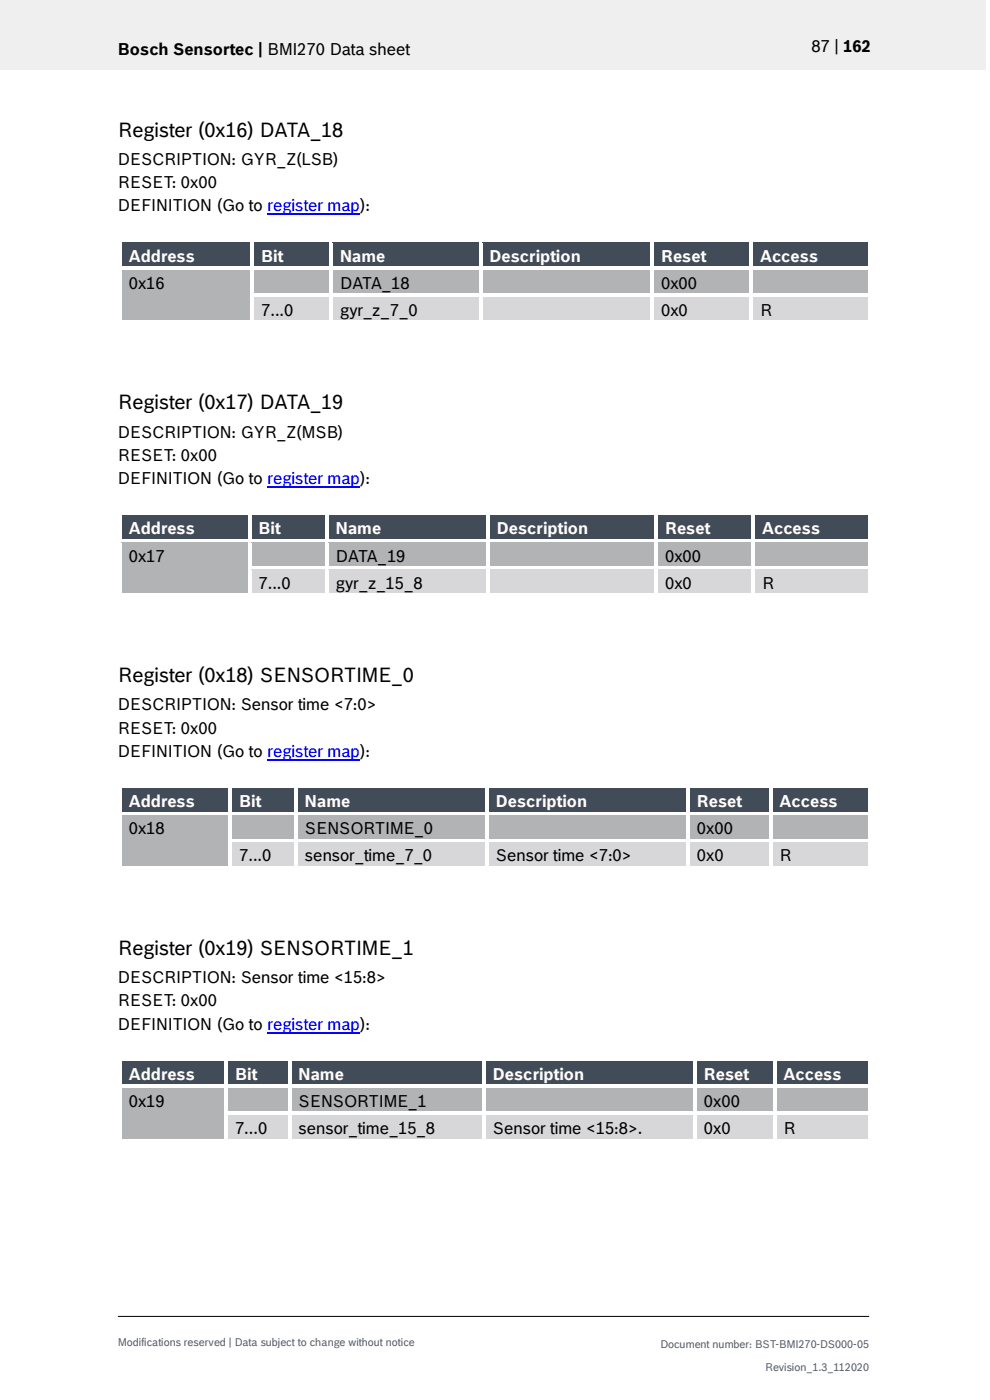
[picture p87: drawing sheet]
<svg xmlns="http://www.w3.org/2000/svg" width="210mm" height="297mm" viewBox="0 0 210 297" stroke-linecap="round" stroke-linejoin="round" font-family="sans-serif">
<defs><g id="words">
<g font-size="4.2">
<text x="25" y="29">Register (0x16) DATA_18</text>
<text x="25" y="86.8">Register (0x17) DATA_19</text>
<text x="25" y="144.7">Register (0x18) SENSORTIME_0</text>
<text x="25" y="202.6">Register (0x19) SENSORTIME_1</text>
</g>
<g font-size="3.5">
<text x="25" y="11.6">Bosch Sensortec | BMI270 Data sheet</text>
<text x="172.1" y="11">87 | 162</text>
<text x="25" y="35">DESCRIPTION: GYR_Z(LSB)</text>
<text x="25" y="39.9">RESET: 0x00</text>
<text x="25" y="44.8">DEFINITION (Go to register map):</text>
<text x="27.3" y="61.3">0x16</text>
<text x="72.2" y="61.3">DATA_18</text>
<text x="140.2" y="61.3">0x00</text>
<text x="55.4" y="67">7...0</text>
<text x="72.2" y="67">gyr_z_7_0</text>
<text x="140.2" y="67">0x0</text>
<text x="161.2" y="67">R</text>
<text x="25" y="92.8">DESCRIPTION: GYR_Z(MSB)</text>
<text x="25" y="97.8">RESET: 0x00</text>
<text x="25" y="102.7">DEFINITION (Go to register map):</text>
<text x="27.3" y="119.1">0x17</text>
<text x="71.3" y="119.1">DATA_19</text>
<text x="141.1" y="119.1">0x00</text>
<text x="54.9" y="124.9">7...0</text>
<text x="71.3" y="124.9">gyr_z_15_8</text>
<text x="141.1" y="124.9">0x0</text>
<text x="161.7" y="124.9">R</text>
<text x="25" y="150.7">DESCRIPTION: Sensor time &lt;7:0&gt;</text>
<text x="25" y="155.6">RESET: 0x00</text>
<text x="25" y="160.6">DEFINITION (Go to register map):</text>
<text x="27.3" y="177">0x18</text>
<text x="64.7" y="177">SENSORTIME_0</text>
<text x="147.9" y="177">0x00</text>
<text x="50.8" y="182.7">7...0</text>
<text x="64.7" y="182.7">sensor_time_7_0</text>
<text x="105.2" y="182.7">Sensor time &lt;7:0&gt;</text>
<text x="147.9" y="182.7">0x0</text>
<text x="165.4" y="182.7">R</text>
<text x="25" y="208.6">DESCRIPTION: Sensor time &lt;15:8&gt;</text>
<text x="25" y="213.5">RESET: 0x00</text>
<text x="25" y="218.4">DEFINITION (Go to register map):</text>
<text x="27.3" y="234.9">0x19</text>
<text x="63.3" y="234.9">SENSORTIME_1</text>
<text x="149.3" y="234.9">0x00</text>
<text x="49.9" y="240.6">7...0</text>
<text x="63.3" y="240.6">sensor_time_15_8</text>
<text x="104.6" y="240.6">Sensor time &lt;15:8&gt;.</text>
<text x="149.3" y="240.6">0x0</text>
<text x="166.2" y="240.6">R</text>
</g>
<g font-size="3.5" fill="#fff">
<text x="27.3" y="55.5">Address</text>
<text x="55.4" y="55.5">Bit</text>
<text x="72.2" y="55.5">Name</text>
<text x="103.9" y="55.5">Description</text>
<text x="140.2" y="55.5">Reset</text>
<text x="161.2" y="55.5">Access</text>
<text x="27.3" y="113.4">Address</text>
<text x="54.9" y="113.4">Bit</text>
<text x="71.3" y="113.4">Name</text>
<text x="105.4" y="113.4">Description</text>
<text x="141.1" y="113.4">Reset</text>
<text x="161.7" y="113.4">Access</text>
<text x="27.3" y="171.3">Address</text>
<text x="50.8" y="171.3">Bit</text>
<text x="64.7" y="171.3">Name</text>
<text x="105.2" y="171.3">Description</text>
<text x="147.9" y="171.3">Reset</text>
<text x="165.4" y="171.3">Access</text>
<text x="27.3" y="229.1">Address</text>
<text x="49.9" y="229.1">Bit</text>
<text x="63.3" y="229.1">Name</text>
<text x="104.6" y="229.1">Description</text>
<text x="149.3" y="229.1">Reset</text>
<text x="166.2" y="229.1">Access</text>
</g>
<g font-size="2.3" fill="#535f6b">
<text x="25" y="285.6">Modifications reserved | Data subject to change without notice</text>
<text x="140.1" y="286">Document number: BST-BMI270-DS000-05</text>
<text x="162.3" y="290.9">Revision_1.3_112020</text>
</g>
</g></defs>
<path d="M-.1 0h209.2v14.8h-209.2z" fill-rule="evenodd" fill="#efeff0"/>
<path d="M25 279.3h159.4" fill="none" stroke="#000" stroke-width=".21"/>
<path d="M56.7 45.5h19.7" fill="none" stroke="#00f" stroke-width=".25"/>
<g fill="#424c58">
<path d="M25.8 51.6h27.3v4.9h-27.3z" fill-rule="evenodd"/>
<path d="M27.3 51.6h24.3v4.9h-24.3z" fill-rule="evenodd"/>
<path d="M53.9 51.6h16v4.9h-16z" fill-rule="evenodd"/>
<path d="M55.4 51.6h12.9v4.9h-12.9z" fill-rule="evenodd"/>
<path d="M70.6 51.6h31v4.9h-31z" fill-rule="evenodd"/>
<path d="M72.2 51.6h27.9v4.9h-27.9z" fill-rule="evenodd"/>
<path d="M102.4 51.6h35.5v4.9h-35.5z" fill-rule="evenodd"/>
<path d="M103.9 51.6h32.5v4.9h-32.5z" fill-rule="evenodd"/>
<path d="M138.7 51.6h20.2v4.9h-20.2z" fill-rule="evenodd"/>
<path d="M140.2 51.6h17.2v4.9h-17.2z" fill-rule="evenodd"/>
<path d="M159.7 51.6h24.5v4.9h-24.5z" fill-rule="evenodd"/>
<path d="M161.2 51.6h21.5v4.9h-21.5z" fill-rule="evenodd"/>
</g>
<g fill="#fff">
<path d="M25.1 50.8h.7v.8h-.7z" fill-rule="evenodd"/>
<path d="M25.1 50.8h.7v.7h-.7z" fill-rule="evenodd"/>
<path d="M25.8 50.8h27.3v.7h-27.3z" fill-rule="evenodd"/>
</g>
<path d="M25.8 51.5h27.3" fill="none" stroke="#424c58" stroke-width=".21"/>
<g fill="#fff">
<path d="M53.1 51.5l.8 .1z" fill-rule="evenodd"/>
<path d="M53.1 50.8h.8v.7h-.8z" fill-rule="evenodd"/>
<path d="M53.9 50.8h16v.7h-16z" fill-rule="evenodd"/>
</g>
<path d="M53.9 51.5h16" fill="none" stroke="#424c58" stroke-width=".21"/>
<g fill="#fff">
<path d="M69.9 51.5l.7 .1z" fill-rule="evenodd"/>
<path d="M69.9 50.8h.7v.7h-.7z" fill-rule="evenodd"/>
<path d="M70.6 50.8h31v.7h-31z" fill-rule="evenodd"/>
</g>
<path d="M70.6 51.5h31" fill="none" stroke="#424c58" stroke-width=".21"/>
<g fill="#fff">
<path d="M101.6 51.5l.8 .1z" fill-rule="evenodd"/>
<path d="M101.6 50.8h.8v.7h-.8z" fill-rule="evenodd"/>
<path d="M102.4 50.8h35.5v.7h-35.5z" fill-rule="evenodd"/>
</g>
<path d="M102.4 51.5h35.5" fill="none" stroke="#424c58" stroke-width=".21"/>
<g fill="#fff">
<path d="M137.9 51.5l.8 .1z" fill-rule="evenodd"/>
<path d="M137.9 50.8h.8v.7h-.8z" fill-rule="evenodd"/>
<path d="M138.7 50.8h20.3v.7h-20.3z" fill-rule="evenodd"/>
</g>
<path d="M138.7 51.5h20.3" fill="none" stroke="#424c58" stroke-width=".21"/>
<g fill="#fff">
<path d="M159 51.5l.8 .1z" fill-rule="evenodd"/>
<path d="M159 50.8h.8v.7h-.8z" fill-rule="evenodd"/>
<path d="M159.8 50.8h24.5v.7h-24.5z" fill-rule="evenodd"/>
</g>
<path d="M159.8 51.5h24.5" fill="none" stroke="#424c58" stroke-width=".21"/>
<g fill="#fff">
<path d="M184.3 50.8h.7v.8h-.7z" fill-rule="evenodd"/>
<path d="M184.3 50.8h.7v.7h-.7z" fill-rule="evenodd"/>
<path d="M25.1 51.6h.7v4.9h-.7z" fill-rule="evenodd"/>
<path d="M53.1 51.6h.8v4.9h-.8z" fill-rule="evenodd"/>
<path d="M69.9 51.6h.7v4.9h-.7z" fill-rule="evenodd"/>
<path d="M101.6 51.6h.8v4.9h-.8z" fill-rule="evenodd"/>
<path d="M137.9 51.6h.8v4.9h-.8z" fill-rule="evenodd"/>
<path d="M159 51.6h.8v4.9h-.8z" fill-rule="evenodd"/>
<path d="M184.3 51.6h.7v4.9h-.7z" fill-rule="evenodd"/>
</g>
<g fill="#b2b3b5">
<path d="M25.8 57.3h27.3v10.7h-27.3z" fill-rule="evenodd"/>
<path d="M27.3 57.3h24.3v4.9h-24.3z" fill-rule="evenodd"/>
<path d="M53.9 57.3h16v4.9h-16z" fill-rule="evenodd"/>
<path d="M55.4 57.3h12.9v4.9h-12.9z" fill-rule="evenodd"/>
<path d="M70.6 57.3h31v4.9h-31z" fill-rule="evenodd"/>
<path d="M72.2 57.3h27.9v4.9h-27.9z" fill-rule="evenodd"/>
<path d="M102.4 57.3h35.5v4.9h-35.5z" fill-rule="evenodd"/>
<path d="M103.9 57.3h32.5v4.9h-32.5z" fill-rule="evenodd"/>
<path d="M138.7 57.3h20.2v4.9h-20.2z" fill-rule="evenodd"/>
<path d="M140.2 57.3h17.2v4.9h-17.2z" fill-rule="evenodd"/>
<path d="M159.7 57.3h24.5v4.9h-24.5z" fill-rule="evenodd"/>
<path d="M161.2 57.3h21.5v4.9h-21.5z" fill-rule="evenodd"/>
</g>
<g fill="#fff">
<path d="M25.1 56.5h.7v.8h-.7z" fill-rule="evenodd"/>
<path d="M25.8 56.5h27.3v.8h-27.3z" fill-rule="evenodd"/>
</g>
<path d="M25.8 57.3h27.3" fill="none" stroke="#b2b3b5" stroke-width=".21"/>
<g fill="#fff">
<path d="M53.1 56.5h.8v.8h-.8z" fill-rule="evenodd"/>
<path d="M53.9 56.5h16v.8h-16z" fill-rule="evenodd"/>
</g>
<path d="M53.9 57.3h16" fill="none" stroke="#b2b3b5" stroke-width=".21"/>
<g fill="#fff">
<path d="M69.9 56.5h.7v.8h-.7z" fill-rule="evenodd"/>
<path d="M70.6 56.5h31v.8h-31z" fill-rule="evenodd"/>
</g>
<path d="M70.6 57.3h31" fill="none" stroke="#b2b3b5" stroke-width=".21"/>
<g fill="#fff">
<path d="M101.6 56.5h.8v.8h-.8z" fill-rule="evenodd"/>
<path d="M102.4 56.5h35.5v.8h-35.5z" fill-rule="evenodd"/>
</g>
<path d="M102.4 57.3h35.5" fill="none" stroke="#b2b3b5" stroke-width=".21"/>
<g fill="#fff">
<path d="M137.9 56.5h.8v.8h-.8z" fill-rule="evenodd"/>
<path d="M138.7 56.5h20.3v.8h-20.3z" fill-rule="evenodd"/>
</g>
<path d="M138.7 57.3h20.3" fill="none" stroke="#b2b3b5" stroke-width=".21"/>
<g fill="#fff">
<path d="M159 56.5h.8v.8h-.8z" fill-rule="evenodd"/>
<path d="M159.8 56.5h24.5v.8h-24.5z" fill-rule="evenodd"/>
</g>
<path d="M159.8 57.3h24.5" fill="none" stroke="#b2b3b5" stroke-width=".21"/>
<g fill="#fff">
<path d="M184.3 56.5h.7v.8h-.7z" fill-rule="evenodd"/>
<path d="M25.1 57.3h.7v4.9h-.7z" fill-rule="evenodd"/>
<path d="M53.1 57.3h.8v4.9h-.8z" fill-rule="evenodd"/>
<path d="M69.9 57.3h.7v4.9h-.7z" fill-rule="evenodd"/>
<path d="M101.6 57.3h.8v4.9h-.8z" fill-rule="evenodd"/>
<path d="M137.9 57.3h.8v4.9h-.8z" fill-rule="evenodd"/>
<path d="M159 57.3h.8v4.9h-.8z" fill-rule="evenodd"/>
<path d="M184.3 57.3h.7v4.9h-.7z" fill-rule="evenodd"/>
</g>
<g fill="#d7d7da">
<path d="M53.9 63h16v5h-16z" fill-rule="evenodd"/>
<path d="M55.4 63h12.9v5h-12.9z" fill-rule="evenodd"/>
<path d="M70.6 63h31v5h-31z" fill-rule="evenodd"/>
<path d="M72.2 63h27.9v5h-27.9z" fill-rule="evenodd"/>
<path d="M102.4 63h35.5v5h-35.5z" fill-rule="evenodd"/>
<path d="M103.9 63h32.5v5h-32.5z" fill-rule="evenodd"/>
<path d="M138.7 63h20.2v5h-20.2z" fill-rule="evenodd"/>
<path d="M140.2 63h17.2v5h-17.2z" fill-rule="evenodd"/>
<path d="M159.7 63h24.5v5h-24.5z" fill-rule="evenodd"/>
<path d="M161.2 63h21.5v5h-21.5z" fill-rule="evenodd"/>
</g>
<g fill="#fff">
<path d="M25.1 62.2h.7v.8h-.7z" fill-rule="evenodd"/>
<path d="M53.1 62.2h.8v.8h-.8z" fill-rule="evenodd"/>
<path d="M53.9 62.2h16v.8h-16z" fill-rule="evenodd"/>
</g>
<path d="M53.9 63h16" fill="none" stroke="#d7d7da" stroke-width=".21"/>
<g fill="#fff">
<path d="M69.9 62.2h.7v.8h-.7z" fill-rule="evenodd"/>
<path d="M70.6 62.2h31v.8h-31z" fill-rule="evenodd"/>
</g>
<path d="M70.6 63h31" fill="none" stroke="#d7d7da" stroke-width=".21"/>
<g fill="#fff">
<path d="M101.6 62.2h.8v.8h-.8z" fill-rule="evenodd"/>
<path d="M102.4 62.2h35.5v.8h-35.5z" fill-rule="evenodd"/>
</g>
<path d="M102.4 63h35.5" fill="none" stroke="#d7d7da" stroke-width=".21"/>
<g fill="#fff">
<path d="M137.9 62.2h.8v.8h-.8z" fill-rule="evenodd"/>
<path d="M138.7 62.2h20.3v.8h-20.3z" fill-rule="evenodd"/>
</g>
<path d="M138.7 63h20.3" fill="none" stroke="#d7d7da" stroke-width=".21"/>
<g fill="#fff">
<path d="M159 62.2h.8v.8h-.8z" fill-rule="evenodd"/>
<path d="M159.8 62.2h24.5v.8h-24.5z" fill-rule="evenodd"/>
</g>
<path d="M159.8 63h24.5" fill="none" stroke="#d7d7da" stroke-width=".21"/>
<g fill="#fff">
<path d="M184.3 62.2h.7v.8h-.7z" fill-rule="evenodd"/>
<path d="M25.1 63h.7v5h-.7z" fill-rule="evenodd"/>
<path d="M25.1 68h.7v.8h-.7z" fill-rule="evenodd"/>
<path d="M25.1 68h.7v.8h-.7z" fill-rule="evenodd"/>
<path d="M25.8 68h27.3v.8h-27.3z" fill-rule="evenodd"/>
<path d="M53.1 63h.8v5h-.8z" fill-rule="evenodd"/>
<path d="M53.1 68h.8v.8h-.8z" fill-rule="evenodd"/>
<path d="M53.9 68h16v.8h-16z" fill-rule="evenodd"/>
<path d="M69.9 63h.7v5h-.7z" fill-rule="evenodd"/>
<path d="M69.9 68h.7v.8h-.7z" fill-rule="evenodd"/>
<path d="M70.6 68h31v.8h-31z" fill-rule="evenodd"/>
<path d="M101.6 63h.8v5h-.8z" fill-rule="evenodd"/>
<path d="M101.6 68h.8v.8h-.8z" fill-rule="evenodd"/>
<path d="M102.4 68h35.5v.8h-35.5z" fill-rule="evenodd"/>
<path d="M137.9 63h.8v5h-.8z" fill-rule="evenodd"/>
<path d="M137.9 68h.8v.8h-.8z" fill-rule="evenodd"/>
<path d="M138.7 68h20.3v.8h-20.3z" fill-rule="evenodd"/>
<path d="M159 63h.8v5h-.8z" fill-rule="evenodd"/>
<path d="M159 68h.8v.8h-.8z" fill-rule="evenodd"/>
<path d="M159.8 68h24.5v.8h-24.5z" fill-rule="evenodd"/>
<path d="M184.3 63h.7v5h-.7z" fill-rule="evenodd"/>
<path d="M184.3 68h.7v.8h-.7z" fill-rule="evenodd"/>
<path d="M184.3 68h.7v.8h-.7z" fill-rule="evenodd"/>
</g>
<path d="M56.7 103.4h19.7" fill="none" stroke="#00f" stroke-width=".25"/>
<g fill="#424c58">
<path d="M25.8 109.4h26.8v5h-26.8z" fill-rule="evenodd"/>
<path d="M27.3 109.4h23.8v5h-23.8z" fill-rule="evenodd"/>
<path d="M53.3 109.4h15.7v5h-15.7z" fill-rule="evenodd"/>
<path d="M54.9 109.4h12.5v5h-12.5z" fill-rule="evenodd"/>
<path d="M69.7 109.4h33.4v5h-33.4z" fill-rule="evenodd"/>
<path d="M71.3 109.4h30.3v5h-30.3z" fill-rule="evenodd"/>
<path d="M103.9 109.4h34.9v5h-34.9z" fill-rule="evenodd"/>
<path d="M105.4 109.4h31.9v5h-31.9z" fill-rule="evenodd"/>
<path d="M139.6 109.4h19.8v5h-19.8z" fill-rule="evenodd"/>
<path d="M141.1 109.4h16.8v5h-16.8z" fill-rule="evenodd"/>
<path d="M160.2 109.4h24v5h-24z" fill-rule="evenodd"/>
<path d="M161.7 109.4h21v5h-21z" fill-rule="evenodd"/>
</g>
<g fill="#fff">
<path d="M25.1 108.6h.7v.8h-.7z" fill-rule="evenodd"/>
<path d="M25.1 108.6h.7v.8h-.7z" fill-rule="evenodd"/>
<path d="M25.8 108.6h26.8v.8h-26.8z" fill-rule="evenodd"/>
</g>
<path d="M25.8 109.4h26.8" fill="none" stroke="#424c58" stroke-width=".21"/>
<g fill="#fff">
<path d="M52.6 109.4h.7z" fill-rule="evenodd"/>
<path d="M52.6 108.6h.7v.8h-.7z" fill-rule="evenodd"/>
<path d="M53.3 108.6h15.7v.8h-15.7z" fill-rule="evenodd"/>
</g>
<path d="M53.3 109.4h15.7" fill="none" stroke="#424c58" stroke-width=".21"/>
<g fill="#fff">
<path d="M69 109.4h.7z" fill-rule="evenodd"/>
<path d="M69 108.6h.7v.8h-.7z" fill-rule="evenodd"/>
<path d="M69.7 108.6h33.4v.8h-33.4z" fill-rule="evenodd"/>
</g>
<path d="M69.7 109.4h33.4" fill="none" stroke="#424c58" stroke-width=".21"/>
<g fill="#fff">
<path d="M103.1 109.4h.8z" fill-rule="evenodd"/>
<path d="M103.1 108.6h.8v.8h-.8z" fill-rule="evenodd"/>
<path d="M103.9 108.6h34.9v.8h-34.9z" fill-rule="evenodd"/>
</g>
<path d="M103.9 109.4h34.9" fill="none" stroke="#424c58" stroke-width=".21"/>
<g fill="#fff">
<path d="M138.8 109.4h.8z" fill-rule="evenodd"/>
<path d="M138.8 108.6h.8v.8h-.8z" fill-rule="evenodd"/>
<path d="M139.6 108.6h19.8v.8h-19.8z" fill-rule="evenodd"/>
</g>
<path d="M139.6 109.4h19.8" fill="none" stroke="#424c58" stroke-width=".21"/>
<g fill="#fff">
<path d="M159.4 109.4h.8z" fill-rule="evenodd"/>
<path d="M159.4 108.6h.8v.8h-.8z" fill-rule="evenodd"/>
<path d="M160.2 108.6h24.1v.8h-24.1z" fill-rule="evenodd"/>
</g>
<path d="M160.2 109.4h24.1" fill="none" stroke="#424c58" stroke-width=".21"/>
<g fill="#fff">
<path d="M184.3 108.6h.7v.8h-.7z" fill-rule="evenodd"/>
<path d="M184.3 108.6h.7v.8h-.7z" fill-rule="evenodd"/>
<path d="M25.1 109.4h.7v5h-.7z" fill-rule="evenodd"/>
<path d="M52.6 109.4h.7v5h-.7z" fill-rule="evenodd"/>
<path d="M69 109.4h.7v5h-.7z" fill-rule="evenodd"/>
<path d="M103.1 109.4h.8v5h-.8z" fill-rule="evenodd"/>
<path d="M138.8 109.4h.8v5h-.8z" fill-rule="evenodd"/>
<path d="M159.4 109.4h.8v5h-.8z" fill-rule="evenodd"/>
<path d="M184.3 109.4h.7v5h-.7z" fill-rule="evenodd"/>
</g>
<g fill="#b2b3b5">
<path d="M25.8 115.2h26.8v10.6h-26.8z" fill-rule="evenodd"/>
<path d="M27.3 115.2h23.8v4.9h-23.8z" fill-rule="evenodd"/>
<path d="M53.3 115.2h15.7v4.9h-15.7z" fill-rule="evenodd"/>
<path d="M54.9 115.2h12.5v4.9h-12.5z" fill-rule="evenodd"/>
<path d="M69.7 115.2h33.4v4.9h-33.4z" fill-rule="evenodd"/>
<path d="M71.3 115.2h30.3v4.9h-30.3z" fill-rule="evenodd"/>
<path d="M103.9 115.2h34.9v4.9h-34.9z" fill-rule="evenodd"/>
<path d="M105.4 115.2h31.9v4.9h-31.9z" fill-rule="evenodd"/>
<path d="M139.6 115.2h19.8v4.9h-19.8z" fill-rule="evenodd"/>
<path d="M141.1 115.2h16.8v4.9h-16.8z" fill-rule="evenodd"/>
<path d="M160.2 115.2h24v4.9h-24z" fill-rule="evenodd"/>
<path d="M161.7 115.2h21v4.9h-21z" fill-rule="evenodd"/>
</g>
<g fill="#fff">
<path d="M25.1 114.4h.7v.8h-.7z" fill-rule="evenodd"/>
<path d="M25.8 114.4h26.8v.7h-26.8z" fill-rule="evenodd"/>
</g>
<path d="M25.8 115.1h26.8" fill="none" stroke="#b2b3b5" stroke-width=".21"/>
<g fill="#fff">
<path d="M52.6 114.4h.7v.8h-.7z" fill-rule="evenodd"/>
<path d="M53.3 114.4h15.7v.7h-15.7z" fill-rule="evenodd"/>
</g>
<path d="M53.3 115.1h15.7" fill="none" stroke="#b2b3b5" stroke-width=".21"/>
<g fill="#fff">
<path d="M69 114.4h.7v.8h-.7z" fill-rule="evenodd"/>
<path d="M69.7 114.4h33.4v.7h-33.4z" fill-rule="evenodd"/>
</g>
<path d="M69.7 115.1h33.4" fill="none" stroke="#b2b3b5" stroke-width=".21"/>
<g fill="#fff">
<path d="M103.1 114.4h.8v.8h-.8z" fill-rule="evenodd"/>
<path d="M103.9 114.4h34.9v.7h-34.9z" fill-rule="evenodd"/>
</g>
<path d="M103.9 115.1h34.9" fill="none" stroke="#b2b3b5" stroke-width=".21"/>
<g fill="#fff">
<path d="M138.8 114.4h.8v.8h-.8z" fill-rule="evenodd"/>
<path d="M139.6 114.4h19.8v.7h-19.8z" fill-rule="evenodd"/>
</g>
<path d="M139.6 115.1h19.8" fill="none" stroke="#b2b3b5" stroke-width=".21"/>
<g fill="#fff">
<path d="M159.4 114.4h.8v.8h-.8z" fill-rule="evenodd"/>
<path d="M160.2 114.4h24.1v.7h-24.1z" fill-rule="evenodd"/>
</g>
<path d="M160.2 115.1h24.1" fill="none" stroke="#b2b3b5" stroke-width=".21"/>
<g fill="#fff">
<path d="M184.3 114.4h.7v.8h-.7z" fill-rule="evenodd"/>
<path d="M25.1 115.2h.7v4.9h-.7z" fill-rule="evenodd"/>
<path d="M52.6 115.2h.7v4.9h-.7z" fill-rule="evenodd"/>
<path d="M69 115.2h.7v4.9h-.7z" fill-rule="evenodd"/>
<path d="M103.1 115.2h.8v4.9h-.8z" fill-rule="evenodd"/>
<path d="M138.8 115.2h.8v4.9h-.8z" fill-rule="evenodd"/>
<path d="M159.4 115.2h.8v4.9h-.8z" fill-rule="evenodd"/>
<path d="M184.3 115.2h.7v4.9h-.7z" fill-rule="evenodd"/>
</g>
<g fill="#d7d7da">
<path d="M53.3 120.9h15.7v4.9h-15.7z" fill-rule="evenodd"/>
<path d="M54.9 120.9h12.5v4.9h-12.5z" fill-rule="evenodd"/>
<path d="M69.7 120.9h33.4v4.9h-33.4z" fill-rule="evenodd"/>
<path d="M71.3 120.9h30.3v4.9h-30.3z" fill-rule="evenodd"/>
<path d="M103.9 120.9h34.9v4.9h-34.9z" fill-rule="evenodd"/>
<path d="M105.4 120.9h31.9v4.9h-31.9z" fill-rule="evenodd"/>
<path d="M139.6 120.9h19.8v4.9h-19.8z" fill-rule="evenodd"/>
<path d="M141.1 120.9h16.8v4.9h-16.8z" fill-rule="evenodd"/>
<path d="M160.2 120.9h24v4.9h-24z" fill-rule="evenodd"/>
<path d="M161.7 120.9h21v4.9h-21z" fill-rule="evenodd"/>
</g>
<g fill="#fff">
<path d="M25.1 120.1h.7v.8h-.7z" fill-rule="evenodd"/>
<path d="M52.6 120.1h.7v.8h-.7z" fill-rule="evenodd"/>
<path d="M53.3 120.1h15.7v.8h-15.7z" fill-rule="evenodd"/>
</g>
<path d="M53.3 120.9h15.7" fill="none" stroke="#d7d7da" stroke-width=".21"/>
<g fill="#fff">
<path d="M69 120.1h.7v.8h-.7z" fill-rule="evenodd"/>
<path d="M69.7 120.1h33.4v.8h-33.4z" fill-rule="evenodd"/>
</g>
<path d="M69.7 120.9h33.4" fill="none" stroke="#d7d7da" stroke-width=".21"/>
<g fill="#fff">
<path d="M103.1 120.1h.8v.8h-.8z" fill-rule="evenodd"/>
<path d="M103.9 120.1h34.9v.8h-34.9z" fill-rule="evenodd"/>
</g>
<path d="M103.9 120.9h34.9" fill="none" stroke="#d7d7da" stroke-width=".21"/>
<g fill="#fff">
<path d="M138.8 120.1h.8v.8h-.8z" fill-rule="evenodd"/>
<path d="M139.6 120.1h19.8v.8h-19.8z" fill-rule="evenodd"/>
</g>
<path d="M139.6 120.9h19.8" fill="none" stroke="#d7d7da" stroke-width=".21"/>
<g fill="#fff">
<path d="M159.4 120.1h.8v.8h-.8z" fill-rule="evenodd"/>
<path d="M160.2 120.1h24.1v.8h-24.1z" fill-rule="evenodd"/>
</g>
<path d="M160.2 120.9h24.1" fill="none" stroke="#d7d7da" stroke-width=".21"/>
<g fill="#fff">
<path d="M184.3 120.1h.7v.8h-.7z" fill-rule="evenodd"/>
<path d="M25.1 120.9h.7v5h-.7z" fill-rule="evenodd"/>
<path d="M25.1 125.9h.7v.7h-.7z" fill-rule="evenodd"/>
<path d="M25.1 125.9h.7v.7h-.7z" fill-rule="evenodd"/>
<path d="M25.8 125.9h26.8v.7h-26.8z" fill-rule="evenodd"/>
<path d="M52.6 120.9h.7v5h-.7z" fill-rule="evenodd"/>
<path d="M52.6 125.9h.7v.7h-.7z" fill-rule="evenodd"/>
<path d="M53.3 125.9h15.7v.7h-15.7z" fill-rule="evenodd"/>
<path d="M69 120.9h.7v5h-.7z" fill-rule="evenodd"/>
<path d="M69 125.9h.7v.7h-.7z" fill-rule="evenodd"/>
<path d="M69.7 125.9h33.4v.7h-33.4z" fill-rule="evenodd"/>
<path d="M103.1 120.9h.8v5h-.8z" fill-rule="evenodd"/>
<path d="M103.1 125.9h.8v.7h-.8z" fill-rule="evenodd"/>
<path d="M103.9 125.9h34.9v.7h-34.9z" fill-rule="evenodd"/>
<path d="M138.8 120.9h.8v5h-.8z" fill-rule="evenodd"/>
<path d="M138.8 125.9h.8v.7h-.8z" fill-rule="evenodd"/>
<path d="M139.6 125.9h19.8v.7h-19.8z" fill-rule="evenodd"/>
<path d="M159.4 120.9h.8v5h-.8z" fill-rule="evenodd"/>
<path d="M159.4 125.9h.8v.7h-.8z" fill-rule="evenodd"/>
<path d="M160.2 125.9h24.1v.7h-24.1z" fill-rule="evenodd"/>
<path d="M184.3 120.9h.7v5h-.7z" fill-rule="evenodd"/>
<path d="M184.3 125.9h.7v.7h-.7z" fill-rule="evenodd"/>
<path d="M184.3 125.9h.7v.7h-.7z" fill-rule="evenodd"/>
</g>
<path d="M56.7 161.2h19.7" fill="none" stroke="#00f" stroke-width=".25"/>
<g fill="#424c58">
<path d="M25.8 167.3h22.7v4.9h-22.7z" fill-rule="evenodd"/>
<path d="M27.3 167.3h19.7v4.9h-19.7z" fill-rule="evenodd"/>
<path d="M49.2 167.3h13.2v4.9h-13.2z" fill-rule="evenodd"/>
<path d="M50.8 167.3h10.1v4.9h-10.1z" fill-rule="evenodd"/>
<path d="M63.2 167.3h39.7v4.9h-39.7z" fill-rule="evenodd"/>
<path d="M64.7 167.3h36.7v4.9h-36.7z" fill-rule="evenodd"/>
<path d="M103.7 167.3h41.9v4.9h-41.9z" fill-rule="evenodd"/>
<path d="M105.2 167.3h38.8v4.9h-38.8z" fill-rule="evenodd"/>
<path d="M146.3 167.3h16.8v4.9h-16.8z" fill-rule="evenodd"/>
<path d="M147.9 167.3h13.7v4.9h-13.7z" fill-rule="evenodd"/>
<path d="M163.9 167.3h20.3v4.9h-20.3z" fill-rule="evenodd"/>
<path d="M165.4 167.3h17.3v4.9h-17.3z" fill-rule="evenodd"/>
</g>
<g fill="#fff">
<path d="M25.1 166.5h.7v.8h-.7z" fill-rule="evenodd"/>
<path d="M25.1 166.5h.7v.7h-.7z" fill-rule="evenodd"/>
<path d="M25.8 166.5h22.7v.7h-22.7z" fill-rule="evenodd"/>
</g>
<path d="M25.8 167.3h22.7" fill="none" stroke="#424c58" stroke-width=".21"/>
<g fill="#fff">
<path d="M48.5 167.2l.7 .1z" fill-rule="evenodd"/>
<path d="M48.5 166.5h.7v.7h-.7z" fill-rule="evenodd"/>
<path d="M49.2 166.5h13.2v.7h-13.2z" fill-rule="evenodd"/>
</g>
<path d="M49.2 167.3h13.2" fill="none" stroke="#424c58" stroke-width=".21"/>
<g fill="#fff">
<path d="M62.4 167.2l.8 .1z" fill-rule="evenodd"/>
<path d="M62.4 166.5h.8v.7h-.8z" fill-rule="evenodd"/>
<path d="M63.2 166.5h39.7v.7h-39.7z" fill-rule="evenodd"/>
</g>
<path d="M63.2 167.3h39.7" fill="none" stroke="#424c58" stroke-width=".21"/>
<g fill="#fff">
<path d="M102.9 167.2l.8 .1z" fill-rule="evenodd"/>
<path d="M102.9 166.5h.8v.7h-.8z" fill-rule="evenodd"/>
<path d="M103.7 166.5h41.9v.7h-41.9z" fill-rule="evenodd"/>
</g>
<path d="M103.7 167.3h41.9" fill="none" stroke="#424c58" stroke-width=".21"/>
<g fill="#fff">
<path d="M145.6 167.2l.7 .1z" fill-rule="evenodd"/>
<path d="M145.6 166.5h.7v.7h-.7z" fill-rule="evenodd"/>
<path d="M146.3 166.5h16.8v.7h-16.8z" fill-rule="evenodd"/>
</g>
<path d="M146.3 167.3h16.8" fill="none" stroke="#424c58" stroke-width=".21"/>
<g fill="#fff">
<path d="M163.1 167.2l.8 .1z" fill-rule="evenodd"/>
<path d="M163.1 166.5h.8v.7h-.8z" fill-rule="evenodd"/>
<path d="M163.9 166.5h20.4v.7h-20.4z" fill-rule="evenodd"/>
</g>
<path d="M163.9 167.3h20.4" fill="none" stroke="#424c58" stroke-width=".21"/>
<g fill="#fff">
<path d="M184.3 166.5h.7v.8h-.7z" fill-rule="evenodd"/>
<path d="M184.3 166.5h.7v.7h-.7z" fill-rule="evenodd"/>
<path d="M25.1 167.3h.7v4.9h-.7z" fill-rule="evenodd"/>
<path d="M48.5 167.3h.7v4.9h-.7z" fill-rule="evenodd"/>
<path d="M62.4 167.3h.8v4.9h-.8z" fill-rule="evenodd"/>
<path d="M102.9 167.3h.8v4.9h-.8z" fill-rule="evenodd"/>
<path d="M145.6 167.3h.7v4.9h-.7z" fill-rule="evenodd"/>
<path d="M163.1 167.3h.8v4.9h-.8z" fill-rule="evenodd"/>
<path d="M184.3 167.3h.7v4.9h-.7z" fill-rule="evenodd"/>
</g>
<g fill="#b2b3b5">
<path d="M25.8 173h22.7v10.7h-22.7z" fill-rule="evenodd"/>
<path d="M27.3 173h19.7v5h-19.7z" fill-rule="evenodd"/>
<path d="M49.2 173h13.2v5h-13.2z" fill-rule="evenodd"/>
<path d="M50.8 173h10.1v5h-10.1z" fill-rule="evenodd"/>
<path d="M63.2 173h39.7v5h-39.7z" fill-rule="evenodd"/>
<path d="M64.7 173h36.7v5h-36.7z" fill-rule="evenodd"/>
<path d="M103.7 173h41.9v5h-41.9z" fill-rule="evenodd"/>
<path d="M105.2 173h38.8v5h-38.8z" fill-rule="evenodd"/>
<path d="M146.3 173h16.8v5h-16.8z" fill-rule="evenodd"/>
<path d="M147.9 173h13.7v5h-13.7z" fill-rule="evenodd"/>
<path d="M163.9 173h20.3v5h-20.3z" fill-rule="evenodd"/>
<path d="M165.4 173h17.3v5h-17.3z" fill-rule="evenodd"/>
</g>
<g fill="#fff">
<path d="M25.1 172.2h.7v.8h-.7z" fill-rule="evenodd"/>
<path d="M25.8 172.2h22.7v.8h-22.7z" fill-rule="evenodd"/>
</g>
<path d="M25.8 173h22.7" fill="none" stroke="#b2b3b5" stroke-width=".21"/>
<g fill="#fff">
<path d="M48.5 172.2h.7v.8h-.7z" fill-rule="evenodd"/>
<path d="M49.2 172.2h13.2v.8h-13.2z" fill-rule="evenodd"/>
</g>
<path d="M49.2 173h13.2" fill="none" stroke="#b2b3b5" stroke-width=".21"/>
<g fill="#fff">
<path d="M62.4 172.2h.8v.8h-.8z" fill-rule="evenodd"/>
<path d="M63.2 172.2h39.7v.8h-39.7z" fill-rule="evenodd"/>
</g>
<path d="M63.2 173h39.7" fill="none" stroke="#b2b3b5" stroke-width=".21"/>
<g fill="#fff">
<path d="M102.9 172.2h.8v.8h-.8z" fill-rule="evenodd"/>
<path d="M103.7 172.2h41.9v.8h-41.9z" fill-rule="evenodd"/>
</g>
<path d="M103.7 173h41.9" fill="none" stroke="#b2b3b5" stroke-width=".21"/>
<g fill="#fff">
<path d="M145.6 172.2h.7v.8h-.7z" fill-rule="evenodd"/>
<path d="M146.3 172.2h16.8v.8h-16.8z" fill-rule="evenodd"/>
</g>
<path d="M146.3 173h16.8" fill="none" stroke="#b2b3b5" stroke-width=".21"/>
<g fill="#fff">
<path d="M163.1 172.2h.8v.8h-.8z" fill-rule="evenodd"/>
<path d="M163.9 172.2h20.4v.8h-20.4z" fill-rule="evenodd"/>
</g>
<path d="M163.9 173h20.4" fill="none" stroke="#b2b3b5" stroke-width=".21"/>
<g fill="#fff">
<path d="M184.3 172.2h.7v.8h-.7z" fill-rule="evenodd"/>
<path d="M25.1 173h.7v5h-.7z" fill-rule="evenodd"/>
<path d="M48.5 173h.7v5h-.7z" fill-rule="evenodd"/>
<path d="M62.4 173h.8v5h-.8z" fill-rule="evenodd"/>
<path d="M102.9 173h.8v5h-.8z" fill-rule="evenodd"/>
<path d="M145.6 173h.7v5h-.7z" fill-rule="evenodd"/>
<path d="M163.1 173h.8v5h-.8z" fill-rule="evenodd"/>
<path d="M184.3 173h.7v5h-.7z" fill-rule="evenodd"/>
</g>
<g fill="#d7d7da">
<path d="M49.2 178.8h13.2v4.9h-13.2z" fill-rule="evenodd"/>
<path d="M50.8 178.8h10.1v4.9h-10.1z" fill-rule="evenodd"/>
<path d="M63.2 178.8h39.7v4.9h-39.7z" fill-rule="evenodd"/>
<path d="M64.7 178.8h36.7v4.9h-36.7z" fill-rule="evenodd"/>
<path d="M103.7 178.8h41.9v4.9h-41.9z" fill-rule="evenodd"/>
<path d="M105.2 178.8h38.8v4.9h-38.8z" fill-rule="evenodd"/>
<path d="M146.3 178.8h16.8v4.9h-16.8z" fill-rule="evenodd"/>
<path d="M147.9 178.8h13.7v4.9h-13.7z" fill-rule="evenodd"/>
<path d="M163.9 178.8h20.3v4.9h-20.3z" fill-rule="evenodd"/>
<path d="M165.4 178.8h17.3v4.9h-17.3z" fill-rule="evenodd"/>
</g>
<g fill="#fff">
<path d="M25.1 178h.7v.8h-.7z" fill-rule="evenodd"/>
<path d="M48.5 178h.7v.8h-.7z" fill-rule="evenodd"/>
<path d="M49.2 178h13.2v.7h-13.2z" fill-rule="evenodd"/>
</g>
<path d="M49.2 178.7h13.2" fill="none" stroke="#d7d7da" stroke-width=".21"/>
<g fill="#fff">
<path d="M62.4 178h.8v.8h-.8z" fill-rule="evenodd"/>
<path d="M63.2 178h39.7v.7h-39.7z" fill-rule="evenodd"/>
</g>
<path d="M63.2 178.7h39.7" fill="none" stroke="#d7d7da" stroke-width=".21"/>
<g fill="#fff">
<path d="M102.9 178h.8v.8h-.8z" fill-rule="evenodd"/>
<path d="M103.7 178h41.9v.7h-41.9z" fill-rule="evenodd"/>
</g>
<path d="M103.7 178.7h41.9" fill="none" stroke="#d7d7da" stroke-width=".21"/>
<g fill="#fff">
<path d="M145.6 178h.7v.8h-.7z" fill-rule="evenodd"/>
<path d="M146.3 178h16.8v.7h-16.8z" fill-rule="evenodd"/>
</g>
<path d="M146.3 178.7h16.8" fill="none" stroke="#d7d7da" stroke-width=".21"/>
<g fill="#fff">
<path d="M163.1 178h.8v.8h-.8z" fill-rule="evenodd"/>
<path d="M163.9 178h20.4v.7h-20.4z" fill-rule="evenodd"/>
</g>
<path d="M163.9 178.7h20.4" fill="none" stroke="#d7d7da" stroke-width=".21"/>
<g fill="#fff">
<path d="M184.3 178h.7v.8h-.7z" fill-rule="evenodd"/>
<path d="M25.1 178.8h.7v4.9h-.7z" fill-rule="evenodd"/>
<path d="M25.1 183.7h.7v.8h-.7z" fill-rule="evenodd"/>
<path d="M25.1 183.7h.7v.8h-.7z" fill-rule="evenodd"/>
<path d="M25.8 183.7h22.7v.8h-22.7z" fill-rule="evenodd"/>
<path d="M48.5 178.8h.7v4.9h-.7z" fill-rule="evenodd"/>
<path d="M48.5 183.7h.7v.8h-.7z" fill-rule="evenodd"/>
<path d="M49.2 183.7h13.2v.8h-13.2z" fill-rule="evenodd"/>
<path d="M62.4 178.8h.8v4.9h-.8z" fill-rule="evenodd"/>
<path d="M62.4 183.7h.8v.8h-.8z" fill-rule="evenodd"/>
<path d="M63.2 183.7h39.7v.8h-39.7z" fill-rule="evenodd"/>
<path d="M102.9 178.8h.8v4.9h-.8z" fill-rule="evenodd"/>
<path d="M102.9 183.7h.8v.8h-.8z" fill-rule="evenodd"/>
<path d="M103.7 183.7h41.9v.8h-41.9z" fill-rule="evenodd"/>
<path d="M145.6 178.8h.7v4.9h-.7z" fill-rule="evenodd"/>
<path d="M145.6 183.7h.7v.8h-.7z" fill-rule="evenodd"/>
<path d="M146.3 183.7h16.8v.8h-16.8z" fill-rule="evenodd"/>
<path d="M163.1 178.8h.8v4.9h-.8z" fill-rule="evenodd"/>
<path d="M163.1 183.7h.8v.8h-.8z" fill-rule="evenodd"/>
<path d="M163.9 183.7h20.4v.8h-20.4z" fill-rule="evenodd"/>
<path d="M184.3 178.8h.7v4.9h-.7z" fill-rule="evenodd"/>
<path d="M184.3 183.7h.7v.8h-.7z" fill-rule="evenodd"/>
<path d="M184.3 183.7h.7v.8h-.7z" fill-rule="evenodd"/>
</g>
<path d="M56.7 219.1h19.7" fill="none" stroke="#00f" stroke-width=".25"/>
<g fill="#424c58">
<path d="M25.8 225.2h21.8v4.9h-21.8z" fill-rule="evenodd"/>
<path d="M27.3 225.2h18.8v4.9h-18.8z" fill-rule="evenodd"/>
<path d="M48.4 225.2h12.7v4.9h-12.7z" fill-rule="evenodd"/>
<path d="M49.9 225.2h9.6v4.9h-9.6z" fill-rule="evenodd"/>
<path d="M61.8 225.2h40.5v4.9h-40.5z" fill-rule="evenodd"/>
<path d="M63.3 225.2h37.5v4.9h-37.5z" fill-rule="evenodd"/>
<path d="M103.1 225.2h43.9v4.9h-43.9z" fill-rule="evenodd"/>
<path d="M104.6 225.2h40.9v4.9h-40.9z" fill-rule="evenodd"/>
<path d="M147.8 225.2h16.1v4.9h-16.1z" fill-rule="evenodd"/>
<path d="M149.3 225.2h13.1v4.9h-13.1z" fill-rule="evenodd"/>
<path d="M164.7 225.2h19.5v4.9h-19.5z" fill-rule="evenodd"/>
<path d="M166.2 225.2h16.5v4.9h-16.5z" fill-rule="evenodd"/>
</g>
<g fill="#fff">
<path d="M25.1 224.3h.7v.9h-.7z" fill-rule="evenodd"/>
<path d="M25.1 224.3h.7v.8h-.7z" fill-rule="evenodd"/>
<path d="M25.8 224.3h21.8v.8h-21.8z" fill-rule="evenodd"/>
</g>
<path d="M25.8 225.1h21.8" fill="none" stroke="#424c58" stroke-width=".21"/>
<g fill="#fff">
<path d="M47.6 225.1l.8 .1z" fill-rule="evenodd"/>
<path d="M47.6 224.3h.8v.8h-.8z" fill-rule="evenodd"/>
<path d="M48.4 224.3h12.7v.8h-12.7z" fill-rule="evenodd"/>
</g>
<path d="M48.4 225.1h12.7" fill="none" stroke="#424c58" stroke-width=".21"/>
<g fill="#fff">
<path d="M61.1 225.1l.7 .1z" fill-rule="evenodd"/>
<path d="M61.1 224.3h.7v.8h-.7z" fill-rule="evenodd"/>
<path d="M61.8 224.3h40.5v.8h-40.5z" fill-rule="evenodd"/>
</g>
<path d="M61.8 225.1h40.5" fill="none" stroke="#424c58" stroke-width=".21"/>
<g fill="#fff">
<path d="M102.3 225.1l.8 .1z" fill-rule="evenodd"/>
<path d="M102.3 224.3h.8v.8h-.8z" fill-rule="evenodd"/>
<path d="M103.1 224.3h43.9v.8h-43.9z" fill-rule="evenodd"/>
</g>
<path d="M103.1 225.1h43.9" fill="none" stroke="#424c58" stroke-width=".21"/>
<g fill="#fff">
<path d="M147 225.1l.8 .1z" fill-rule="evenodd"/>
<path d="M147 224.3h.8v.8h-.8z" fill-rule="evenodd"/>
<path d="M147.8 224.3h16.1v.8h-16.1z" fill-rule="evenodd"/>
</g>
<path d="M147.8 225.1h16.1" fill="none" stroke="#424c58" stroke-width=".21"/>
<g fill="#fff">
<path d="M163.9 225.1l.8 .1z" fill-rule="evenodd"/>
<path d="M163.9 224.3h.8v.8h-.8z" fill-rule="evenodd"/>
<path d="M164.7 224.3h19.6v.8h-19.6z" fill-rule="evenodd"/>
</g>
<path d="M164.7 225.1h19.6" fill="none" stroke="#424c58" stroke-width=".21"/>
<g fill="#fff">
<path d="M184.3 224.3h.7v.9h-.7z" fill-rule="evenodd"/>
<path d="M184.3 224.3h.7v.8h-.7z" fill-rule="evenodd"/>
<path d="M25.1 225.2h.7v4.9h-.7z" fill-rule="evenodd"/>
<path d="M47.6 225.2h.8v4.9h-.8z" fill-rule="evenodd"/>
<path d="M61.1 225.2h.7v4.9h-.7z" fill-rule="evenodd"/>
<path d="M102.3 225.2h.8v4.9h-.8z" fill-rule="evenodd"/>
<path d="M147 225.2h.8v4.9h-.8z" fill-rule="evenodd"/>
<path d="M163.9 225.2h.8v4.9h-.8z" fill-rule="evenodd"/>
<path d="M184.3 225.2h.7v4.9h-.7z" fill-rule="evenodd"/>
</g>
<g fill="#b2b3b5">
<path d="M25.8 230.9h21.8v10.6h-21.8z" fill-rule="evenodd"/>
<path d="M27.3 230.9h18.8v4.9h-18.8z" fill-rule="evenodd"/>
<path d="M48.4 230.9h12.7v4.9h-12.7z" fill-rule="evenodd"/>
<path d="M49.9 230.9h9.6v4.9h-9.6z" fill-rule="evenodd"/>
<path d="M61.8 230.9h40.5v4.9h-40.5z" fill-rule="evenodd"/>
<path d="M63.3 230.9h37.5v4.9h-37.5z" fill-rule="evenodd"/>
<path d="M103.1 230.9h43.9v4.9h-43.9z" fill-rule="evenodd"/>
<path d="M104.6 230.9h40.9v4.9h-40.9z" fill-rule="evenodd"/>
<path d="M147.8 230.9h16.1v4.9h-16.1z" fill-rule="evenodd"/>
<path d="M149.3 230.9h13.1v4.9h-13.1z" fill-rule="evenodd"/>
<path d="M164.7 230.9h19.5v4.9h-19.5z" fill-rule="evenodd"/>
<path d="M166.2 230.9h16.5v4.9h-16.5z" fill-rule="evenodd"/>
</g>
<g fill="#fff">
<path d="M25.1 230.1h.7v.8h-.7z" fill-rule="evenodd"/>
<path d="M25.8 230.1h21.8v.8h-21.8z" fill-rule="evenodd"/>
</g>
<path d="M25.8 230.9h21.8" fill="none" stroke="#b2b3b5" stroke-width=".21"/>
<g fill="#fff">
<path d="M47.6 230.1h.8v.8h-.8z" fill-rule="evenodd"/>
<path d="M48.4 230.1h12.7v.8h-12.7z" fill-rule="evenodd"/>
</g>
<path d="M48.4 230.9h12.7" fill="none" stroke="#b2b3b5" stroke-width=".21"/>
<g fill="#fff">
<path d="M61.1 230.1h.7v.8h-.7z" fill-rule="evenodd"/>
<path d="M61.8 230.1h40.5v.8h-40.5z" fill-rule="evenodd"/>
</g>
<path d="M61.8 230.9h40.5" fill="none" stroke="#b2b3b5" stroke-width=".21"/>
<g fill="#fff">
<path d="M102.3 230.1h.8v.8h-.8z" fill-rule="evenodd"/>
<path d="M103.1 230.1h43.9v.8h-43.9z" fill-rule="evenodd"/>
</g>
<path d="M103.1 230.9h43.9" fill="none" stroke="#b2b3b5" stroke-width=".21"/>
<g fill="#fff">
<path d="M147 230.1h.8v.8h-.8z" fill-rule="evenodd"/>
<path d="M147.8 230.1h16.1v.8h-16.1z" fill-rule="evenodd"/>
</g>
<path d="M147.8 230.9h16.1" fill="none" stroke="#b2b3b5" stroke-width=".21"/>
<g fill="#fff">
<path d="M163.9 230.1h.8v.8h-.8z" fill-rule="evenodd"/>
<path d="M164.7 230.1h19.6v.8h-19.6z" fill-rule="evenodd"/>
</g>
<path d="M164.7 230.9h19.6" fill="none" stroke="#b2b3b5" stroke-width=".21"/>
<g fill="#fff">
<path d="M184.3 230.1h.7v.8h-.7z" fill-rule="evenodd"/>
<path d="M25.1 230.9h.7v4.9h-.7z" fill-rule="evenodd"/>
<path d="M47.6 230.9h.8v4.9h-.8z" fill-rule="evenodd"/>
<path d="M61.1 230.9h.7v4.9h-.7z" fill-rule="evenodd"/>
<path d="M102.3 230.9h.8v4.9h-.8z" fill-rule="evenodd"/>
<path d="M147 230.9h.8v4.9h-.8z" fill-rule="evenodd"/>
<path d="M163.9 230.9h.8v4.9h-.8z" fill-rule="evenodd"/>
<path d="M184.3 230.9h.7v4.9h-.7z" fill-rule="evenodd"/>
</g>
<g fill="#d7d7da">
<path d="M48.4 236.6h12.7v4.9h-12.7z" fill-rule="evenodd"/>
<path d="M49.9 236.6h9.6v4.9h-9.6z" fill-rule="evenodd"/>
<path d="M61.8 236.6h40.5v4.9h-40.5z" fill-rule="evenodd"/>
<path d="M63.3 236.6h37.5v4.9h-37.5z" fill-rule="evenodd"/>
<path d="M103.1 236.6h43.9v4.9h-43.9z" fill-rule="evenodd"/>
<path d="M104.6 236.6h40.9v4.9h-40.9z" fill-rule="evenodd"/>
<path d="M147.8 236.6h16.1v4.9h-16.1z" fill-rule="evenodd"/>
<path d="M149.3 236.6h13.1v4.9h-13.1z" fill-rule="evenodd"/>
<path d="M164.7 236.6h19.5v4.9h-19.5z" fill-rule="evenodd"/>
<path d="M166.2 236.6h16.5v4.9h-16.5z" fill-rule="evenodd"/>
</g>
<g fill="#fff">
<path d="M25.1 235.8h.7v.8h-.7z" fill-rule="evenodd"/>
<path d="M47.6 235.8h.8v.8h-.8z" fill-rule="evenodd"/>
<path d="M48.4 235.8h12.7v.8h-12.7z" fill-rule="evenodd"/>
</g>
<path d="M48.4 236.6h12.7" fill="none" stroke="#d7d7da" stroke-width=".21"/>
<g fill="#fff">
<path d="M61.1 235.8h.7v.8h-.7z" fill-rule="evenodd"/>
<path d="M61.8 235.8h40.5v.8h-40.5z" fill-rule="evenodd"/>
</g>
<path d="M61.8 236.6h40.5" fill="none" stroke="#d7d7da" stroke-width=".21"/>
<g fill="#fff">
<path d="M102.3 235.8h.8v.8h-.8z" fill-rule="evenodd"/>
<path d="M103.1 235.8h43.9v.8h-43.9z" fill-rule="evenodd"/>
</g>
<path d="M103.1 236.6h43.9" fill="none" stroke="#d7d7da" stroke-width=".21"/>
<g fill="#fff">
<path d="M147 235.8h.8v.8h-.8z" fill-rule="evenodd"/>
<path d="M147.8 235.8h16.1v.8h-16.1z" fill-rule="evenodd"/>
</g>
<path d="M147.8 236.6h16.1" fill="none" stroke="#d7d7da" stroke-width=".21"/>
<g fill="#fff">
<path d="M163.9 235.8h.8v.8h-.8z" fill-rule="evenodd"/>
<path d="M164.7 235.8h19.6v.8h-19.6z" fill-rule="evenodd"/>
</g>
<path d="M164.7 236.6h19.6" fill="none" stroke="#d7d7da" stroke-width=".21"/>
<g fill="#fff">
<path d="M184.3 235.8h.7v.8h-.7z" fill-rule="evenodd"/>
<path d="M25.1 236.6h.7v5h-.7z" fill-rule="evenodd"/>
<path d="M25.1 241.6h.7v.8h-.7z" fill-rule="evenodd"/>
<path d="M25.1 241.6h.7v.8h-.7z" fill-rule="evenodd"/>
<path d="M25.8 241.6h21.8v.8h-21.8z" fill-rule="evenodd"/>
<path d="M47.6 236.6h.8v5h-.8z" fill-rule="evenodd"/>
<path d="M47.6 241.6h.8v.8h-.8z" fill-rule="evenodd"/>
<path d="M48.4 241.6h12.7v.8h-12.7z" fill-rule="evenodd"/>
<path d="M61.1 236.6h.7v5h-.7z" fill-rule="evenodd"/>
<path d="M61.1 241.6h.7v.8h-.7z" fill-rule="evenodd"/>
<path d="M61.8 241.6h40.5v.8h-40.5z" fill-rule="evenodd"/>
<path d="M102.3 236.6h.8v5h-.8z" fill-rule="evenodd"/>
<path d="M102.3 241.6h.8v.8h-.8z" fill-rule="evenodd"/>
<path d="M103.1 241.6h43.9v.8h-43.9z" fill-rule="evenodd"/>
<path d="M147 236.6h.8v5h-.8z" fill-rule="evenodd"/>
<path d="M147 241.6h.8v.8h-.8z" fill-rule="evenodd"/>
<path d="M147.8 241.6h16.1v.8h-16.1z" fill-rule="evenodd"/>
<path d="M163.9 236.6h.8v5h-.8z" fill-rule="evenodd"/>
<path d="M163.9 241.6h.8v.8h-.8z" fill-rule="evenodd"/>
<path d="M164.7 241.6h19.6v.8h-19.6z" fill-rule="evenodd"/>
<path d="M184.3 236.6h.7v5h-.7z" fill-rule="evenodd"/>
<path d="M184.3 241.6h.7v.8h-.7z" fill-rule="evenodd"/>
<path d="M184.3 241.6h.7v.8h-.7z" fill-rule="evenodd"/>
</g>
<use href="#words"/>
</svg>
